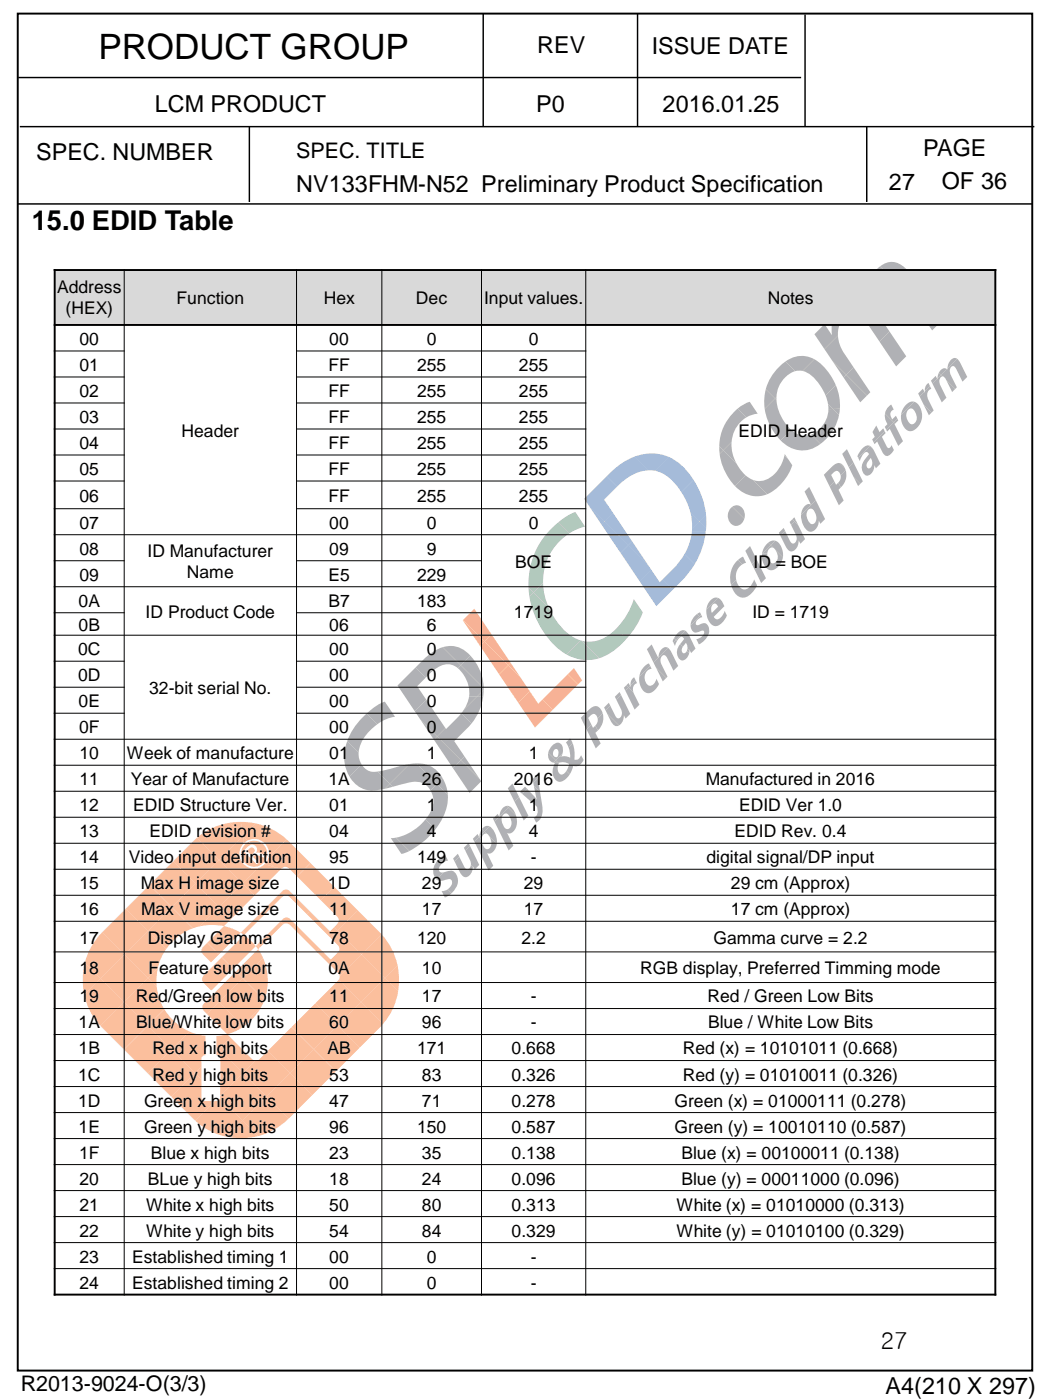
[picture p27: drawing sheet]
<svg xmlns="http://www.w3.org/2000/svg" width="190mm" height="254mm" viewBox="0 0 190 254" stroke-linecap="round" stroke-linejoin="round" font-family="sans-serif">
<defs><g id="words">
<text font-size="6.3" x="17.8" y="10.7">PRODUCT GROUP</text>
<text font-size="5" x="5.8" y="41.8">15.0 EDID Table</text>
<g font-size="4.2">
<text x="97.5" y="9.6">REV</text>
<text x="118.2" y="9.8">ISSUE DATE</text>
<text x="28.1" y="20.4">LCM PRODUCT</text>
<text x="97.3" y="20.4">P0</text>
<text x="120.2" y="20.4">2016.01.25</text>
<text x="6.6" y="28.9">SPEC. NUMBER</text>
<text x="167.5" y="28.4">PAGE</text>
<text x="53.7" y="34.7">NV133FHM-N52 Preliminary Product Specification</text>
<text x="161.3" y="34.4">27</text>
<text x="170.9" y="34.4">OF 36</text>
<text x="159.8" y="244.8">27</text>
<text x="160.7" y="252.8">A4(210 X 297)</text>
</g>
<g font-size="3.9">
<text x="53.7" y="28.7">SPEC. TITLE</text>
<text x="3.8" y="252.4">R2013-9024-O(3/3)</text>
</g>
<g font-size="3.2">
<text x="10.3" y="53.2">Address</text>
<text x="11.9" y="57">(HEX)</text>
<text x="32" y="55.1">Function</text>
<text x="58.8" y="55.1">Hex</text>
<text x="75.5" y="55.1">Dec</text>
<text x="87.8" y="55.1">Input values.</text>
<text x="139.3" y="55.1">Notes</text>
<text x="14.4" y="62.6">00</text>
<text x="59.7" y="62.6">00</text>
<text x="77.4" y="62.6">0</text>
<text x="95.9" y="62.6">0</text>
<text x="14.4" y="67.3">01</text>
<text x="59.6" y="67.3">FF</text>
<text x="75.7" y="67.3">255</text>
<text x="94.1" y="67.3">255</text>
<text x="14.4" y="72">02</text>
<text x="14.4" y="76.7">03</text>
<text x="59.6" y="72">FF</text>
<text x="59.6" y="76.7">FF</text>
<text x="75.7" y="72">255</text>
<text x="75.7" y="76.7">255</text>
<text x="94.1" y="72">255</text>
<text x="94.1" y="76.7">255</text>
<text x="14.4" y="81.4">04</text>
<text x="32.9" y="79.2">Header</text>
<text x="59.6" y="81.4">FF</text>
<text x="75.7" y="81.4">255</text>
<text x="94.1" y="81.4">255</text>
<text x="134" y="79.2">EDID Header</text>
<text x="14.4" y="86.2">05</text>
<text x="59.6" y="86.2">FF</text>
<text x="75.7" y="86.2">255</text>
<text x="94.1" y="86.2">255</text>
<text x="14.4" y="91">06</text>
<text x="14.4" y="95.9">07</text>
<text x="59.6" y="91">FF</text>
<text x="59.7" y="95.9">00</text>
<text x="75.7" y="91">255</text>
<text x="77.4" y="95.9">0</text>
<text x="94.1" y="91">255</text>
<text x="95.9" y="95.9">0</text>
<text x="14.4" y="100.6">08</text>
<text x="26.8" y="101.1">ID Manufacturer</text>
<text x="59.7" y="100.6">09</text>
<text x="77.4" y="100.6">9</text>
<text x="14.4" y="105.3">09</text>
<text x="33.9" y="104.9">Name</text>
<text x="59.6" y="105.3">E5</text>
<text x="75.7" y="105.3">229</text>
<text x="93.5" y="103">BOE</text>
<text x="136.7" y="103">ID = BOE</text>
<text x="14.3" y="110.1">0A</text>
<text x="26.4" y="112.1">ID Product Code</text>
<text x="59.6" y="110.1">B7</text>
<text x="75.7" y="110.1">183</text>
<text x="93.3" y="112.1">1719</text>
<text x="136.5" y="112.1">ID = 1719</text>
<text x="14.2" y="118.9">0C</text>
<text x="14.3" y="114.5">0B</text>
<text x="59.7" y="114.5">06</text>
<text x="59.7" y="118.9">00</text>
<text x="77.4" y="114.5">6</text>
<text x="77.4" y="118.9">0</text>
<text x="14.2" y="123.6">0D</text>
<text x="27.1" y="125.9">32-bit serial No.</text>
<text x="59.7" y="123.6">00</text>
<text x="77.4" y="123.6">0</text>
<text x="14.3" y="128.3">0E</text>
<text x="59.7" y="128.3">00</text>
<text x="77.4" y="128.3">0</text>
<text x="14.3" y="133">0F</text>
<text x="14.4" y="137.7">10</text>
<text x="23" y="137.7">Week of manufacture</text>
<text x="59.7" y="133">00</text>
<text x="59.7" y="137.7">01</text>
<text x="77.4" y="133">0</text>
<text x="77.4" y="137.7">1</text>
<text x="95.9" y="137.7">1</text>
<text x="14.4" y="142.5">11</text>
<text x="23.8" y="142.5">Year of Manufacture</text>
<text x="59.6" y="142.5">1A</text>
<text x="76.5" y="142.5">26</text>
<text x="93.3" y="142.5">2016</text>
<text x="128.1" y="142.5">Manufactured in 2016</text>
<text x="14.4" y="147.2">12</text>
<text x="24.1" y="147.2">EDID Structure Ver.</text>
<text x="59.7" y="147.2">01</text>
<text x="77.4" y="147.2">1</text>
<text x="95.9" y="147.2">1</text>
<text x="134.1" y="147.2">EDID Ver 1.0</text>
<text x="14.4" y="151.9">13</text>
<text x="27.1" y="151.9">EDID revision #</text>
<text x="59.7" y="151.9">04</text>
<text x="77.4" y="151.9">4</text>
<text x="95.9" y="151.9">4</text>
<text x="133.3" y="151.9">EDID Rev. 0.4</text>
<text x="14.4" y="156.6">14</text>
<text x="14.4" y="161.3">15</text>
<text x="23.4" y="156.6">Video input definition</text>
<text x="25.5" y="161.3">Max H image size</text>
<text x="59.5" y="161.3">1D</text>
<text x="59.7" y="156.6">95</text>
<text x="75.7" y="156.6">149</text>
<text x="76.5" y="161.3">29</text>
<text x="95" y="161.3">29</text>
<text x="96.3" y="156.6">-</text>
<text x="128.2" y="156.6">digital signal/DP input</text>
<text x="132.6" y="161.3">29 cm (Approx)</text>
<text x="14.4" y="166">16</text>
<text x="25.6" y="166">Max V image size</text>
<text x="59.7" y="166">11</text>
<text x="76.5" y="166">17</text>
<text x="95" y="166">17</text>
<text x="132.6" y="166">17 cm (Approx)</text>
<text x="14.4" y="171.2">17</text>
<text x="26.8" y="171.2">Display Gamma</text>
<text x="59.7" y="171.2">78</text>
<text x="75.7" y="171.2">120</text>
<text x="94.6" y="171.2">2.2</text>
<text x="129.5" y="171.2">Gamma curve = 2.2</text>
<text x="14.4" y="176.7">18</text>
<text x="26.9" y="176.7">Feature support</text>
<text x="59.6" y="176.7">0A</text>
<text x="76.5" y="176.7">10</text>
<text x="116.2" y="176.7">RGB display, Preferred Timming mode</text>
<text x="14.4" y="181.9">19</text>
<text x="24.6" y="181.9">Red/Green low bits</text>
<text x="59.7" y="181.9">11</text>
<text x="76.5" y="181.9">17</text>
<text x="96.3" y="181.9">-</text>
<text x="128.4" y="181.9">Red / Green Low Bits</text>
<text x="14.3" y="186.6">1A</text>
<text x="14.3" y="191.3">1B</text>
<text x="24.7" y="186.6">Blue/White low bits</text>
<text x="27.7" y="191.3">Red x high bits</text>
<text x="59.4" y="191.3">AB</text>
<text x="59.7" y="186.6">60</text>
<text x="75.7" y="191.3">171</text>
<text x="76.5" y="186.6">96</text>
<text x="92.8" y="191.3">0.668</text>
<text x="96.3" y="186.6">-</text>
<text x="123.9" y="191.3">Red (x) = 10101011 (0.668)</text>
<text x="128.5" y="186.6">Blue / White Low Bits</text>
<text x="14.2" y="196">1C</text>
<text x="27.7" y="196">Red y high bits</text>
<text x="59.7" y="196">53</text>
<text x="76.5" y="196">83</text>
<text x="92.8" y="196">0.326</text>
<text x="123.9" y="196">Red (y) = 01010011 (0.326)</text>
<text x="14.2" y="200.8">1D</text>
<text x="26.1" y="200.8">Green x high bits</text>
<text x="59.7" y="200.8">47</text>
<text x="76.5" y="200.8">71</text>
<text x="92.8" y="200.8">0.278</text>
<text x="122.4" y="200.8">Green (x) = 01000111 (0.278)</text>
<text x="14.3" y="205.5">1E</text>
<text x="26.1" y="205.5">Green y high bits</text>
<text x="59.7" y="205.5">96</text>
<text x="75.7" y="205.5">150</text>
<text x="92.8" y="205.5">0.587</text>
<text x="122.4" y="205.5">Green (y) = 10010110 (0.587)</text>
<text x="14.3" y="210.2">1F</text>
<text x="14.4" y="214.9">20</text>
<text x="26.8" y="214.9">BLue y high bits</text>
<text x="27.4" y="210.2">Blue x high bits</text>
<text x="59.7" y="210.2">23</text>
<text x="59.7" y="214.9">18</text>
<text x="76.5" y="210.2">35</text>
<text x="76.5" y="214.9">24</text>
<text x="92.8" y="210.2">0.138</text>
<text x="92.8" y="214.9">0.096</text>
<text x="123.6" y="210.2">Blue (x) = 00100011 (0.138)</text>
<text x="123.6" y="214.9">Blue (y) = 00011000 (0.096)</text>
<text x="14.4" y="219.6">21</text>
<text x="26.5" y="219.6">White x high bits</text>
<text x="59.7" y="219.6">50</text>
<text x="76.5" y="219.6">80</text>
<text x="92.8" y="219.6">0.313</text>
<text x="122.7" y="219.6">White (x) = 01010000 (0.313)</text>
<text x="14.4" y="224.3">22</text>
<text x="26.5" y="224.3">White y high bits</text>
<text x="59.7" y="224.3">54</text>
<text x="76.5" y="224.3">84</text>
<text x="92.8" y="224.3">0.329</text>
<text x="122.7" y="224.3">White (y) = 01010100 (0.329)</text>
<text x="14.4" y="229.1">23</text>
<text x="14.4" y="233.8">24</text>
<text x="24" y="229.1">Established timing 1</text>
<text x="24" y="233.8">Established timing 2</text>
<text x="59.7" y="229.1">00</text>
<text x="59.7" y="233.8">00</text>
<text x="77.4" y="229.1">0</text>
<text x="77.4" y="233.8">0</text>
<text x="96.3" y="229.1">-</text>
<text x="96.3" y="233.8">-</text>
</g>
</g></defs>
<g fill="#b0b1b5">
<path d="M150.2 73.3l.9 .9h-.8z"/>
<path d="M150.3 74.2h.8l1.1 1.1a8.8 8.8 0 0 1-3.3 5.2l-1.7-1.6a5.3 5.3 0 0 0 3.1-4.7z"/>
<path d="M143.5 78a3.5 3.5 0 0 0 3.7 .9l1.7 1.6a5.2 5.2 0 0 1-7.3-.6z"/>
<path d="M138.9 70.6l1.7 1.7-1.9 1.9v-1.6z"/>
<path d="M151.1 74.2h1.3l-.2 1.1z"/>
<path d="M140.9 72v.6l-.3-.3z"/>
<path d="M151.6 69.9l.7 2.4 .1 1.9h-1.3l-.9-.9-.4-1.6z"/>
<path d="M140.6 72.3l.3 .3a8.6 8.6 0 0 0 2.6 5.4l-1.9 1.9a10.7 10.7 0 0 1-2.9-5.7z"/>
<path d="M145.6 67.3l2.1-2.1a10.2 10.2 0 0 1 3.9 4.7l-1.8 1.8a8.8 8.8 0 0 0-3.7-4.2z"/>
<path d="M142.5 65.6a4.7 4.7 0 0 1 5.2-.4l-2.1 2.1h-1.3z"/>
<path d="M141.3 66.6l1.2-1 1.8 1.7a5.2 5.2 0 0 0-3.4 4.7l-.3 .3-1.7-1.7 .8-1.8 .7-1.2z"/>
<path d="M133.8 74.1l.9-.6 1.3-.6 1.5 2.2-.9 .1-1.2 .5z"/>
<path d="M142.4 82.4l.6 .9-.7-.7z"/>
<path d="M136.6 87.1a3.7 3.7 0 0 0 4.3-1.5 7.1 7.1 0 0 0 1.4-3l.7 .7 .7 1.1a9.1 9.1 0 0 1-4.5 5.3z"/>
<path d="M130.6 82.4l.6-.7 2.4 2.4 .7 1.1 1 1-2 2a10.7 10.7 0 0 1-2.7-5.8z"/>
<path d="M133.3 88.2l2-2 1.3 .9 2.6 2.6a5.1 5.1 0 0 1-5.9-1.5z"/>
<path d="M133.2 74.7l.6-.6 1.6 1.6a5.7 5.7 0 0 0-2.7 4.5l-1.5 1.5-.7-.7a8.8 8.8 0 0 1 2.7-6.3z"/>
<path d="M130.5 81l.7 .7-.6 .7z"/>
<path d="M131.2 81.7l1.5-1.5a6.7 6.7 0 0 0 .9 3.9z"/>
<path d="M157.8 55.1l.8-.8 .4 2z"/>
<path d="M152.7 55.3a3.3 3.3 0 0 1 4.6-.5l-.1-.3 .6 .6-2.1 2.1a2.5 2.5 0 0 0-3.1 1.2l-1.3-1.2 .7-1.2z"/>
<path d="M152 60.9l.2 1.1 .4 1.1 2.3 3.5-1.4 1.4-2.5-2.5-1.4-2.2z"/>
<path d="M149.6 58.8l1.3 2v-1.9l.4-1.7 1.3 1.2-.5 1.3-.1 1.2-2.4 2.4-1.8-2.7z"/>
<path d="M157.8 55.1a5.6 5.6 0 0 1 1.7 2.2l1.9 2.8-1.8 1.9-2.3-3.3-.6-.8-1-.7z"/>
<path d="M166.4 55.1l3.8 3.8-1.1 1-3-4.5z"/>
<path d="M154.9 66.6l3 4.6-.6 .6-3.8-3.8z"/>
<path d="M164.3 48.7l1.2 1.4 2.4 3.5-1.5 1.5-1.8-1.8-1.3-1.8-1.1-.8z"/>
<path d="M153 68.5l.5-.5 3.8 3.8-1.2 1.2z"/>
<path d="M159.7 48.3a3.2 3.2 0 0 1 4.6 .4l-2.1 2-.4-.2z"/>
<path d="M159 48.9l.7-.6 2.1 2.2a2.93 2.93 0 0 0-3.1 2.6l-.1 1.2-.8 .8-.6-.6a6.5 6.5 0 0 1 1.8-5.6z"/>
<path d="M166.4 55.1l1.5-1.5 3 4.5-.7 .8z"/>
<path d="M164.6 53.3l1.8 1.8-.3 .3z"/>
<path d="M151 65.5l2.5 2.5-.5 .5z"/>
<path d="M159.6 62l1.8-1.9 3 4.5-1.8 1.9z"/>
</g>
<g fill="#a5bbd9">
<path d="M114 98.9l.7-.7 2.8 4.2z"/>
<path d="M124.2 100.5l1.9 1.8-1.7 2.3-2.3 2.4-1.9-1.9 2.7-2.7z"/>
<path d="M116.1 105.5l2.1-2.1 1.5 2.2 .5-.5 1.9 1.9-3 3z"/>
<path d="M125.5 96.4h2.6a14.7 14.7 0 0 1-2 5.9l-1.9-1.8 1-2.3z"/>
<path d="M125.3 92.9l1.6 1.7-1.3 1.4-.1-1.5z"/>
<path d="M114 98.9l3.5 3.5 .7 1-2.1 2.1-3.5-5.2z"/>
<path d="M125.8 87.1a14.1 14.1 0 0 1 2.3 6.3l-1.2 1.2-1.6-1.7-.6-1.5-1.1-2.1z"/>
<path d="M126.9 94.6l1.2 1.2v.6h-2.6l.1-.4z"/>
<path d="M109.7 94.6l1.5-1.5 3.5 5.1-.7 .7z"/>
<path d="M126.9 94.6l1.2-1.2v2.4z"/>
<path d="M106 90.5l4.1-4.1 1.9 1.9-2.4 2.3 1.6 2.5-1.5 1.5-2.9-2.9z"/>
<path d="M106.8 91.7l2.9 2.9-.6 .6z"/>
<path d="M109.1 95.2l.6-.6 4.3 4.3-1.4 1.4z"/>
<path d="M121.4 82.9a10.6 10.6 0 0 1 4.4 4.2l-2.2 2.2a8.1 8.1 0 0 0-4.7-3.9z"/>
<path d="M115.1 82.8a8.2 8.2 0 0 1 6.3 .1l-2.5 2.5-1.2-.1z"/>
<path d="M110.1 86.4a13.6 13.6 0 0 1 5-3.6l2.6 2.5a8.5 8.5 0 0 0-5.7 3z"/>
</g>
<g fill="#b0b1b5">
<path d="M132.6 92.1l.3-.2 2.1 2.2a1.48 1.48 0 0 1-1.4 1.3 1.48 1.48 0 0 1-1.5-1.3v-1.1z"/>
<path d="M132.9 91.9a1.53 1.53 0 0 1 1.7 .1 1.53 1.53 0 0 1 .5 1.7l-.1 .4z"/>
<path d="M145.3 93.4l2.7-2.7 1.7 3.5-.9 .8-.2-.5-.5-.4a2.19 2.19 0 0 0-.9-1.8 1.14 1.14 0 0 0-.7 1.8l.1 .3a.78 .78 0 0 0 .9 .7 .78 .78 0 0 0 .6-1l.5 .4a1.7 1.7 0 0 1-1.8 1.9 3.3 3.3 0 0 1-1.5-3z"/>
<path d="M146.8 88.3l1.2 2.4-2.7 2.7a2.01 2.01 0 0 1 1.5-2l.3 .1-1.1-2.3z"/>
<path d="M141.3 96.7l.9-.9 .2 .5-.8 .9z"/>
<path d="M141.6 97.2l.8-.9 .9 1.8 .5 .5a1.02 1.02 0 0 0 .6-1.6l-.9-1.8 .6-.6 .7 .7 1.3 2.5-.9 .9-.3-.6a1.69 1.69 0 0 1-1.5 1.9l-.6-.5z"/>
<path d="M144.1 93.8l.3 .6-.3 .2-.4-.4z"/>
<path d="M144.1 94.6l.3-.2 .4 .9z"/>
<path d="M143.7 94.2l.4 .4-.6 .6-.2-.5z"/>
<path d="M138.3 100.5l.9-.1 .1 .8a1.09 1.09 0 0 0 1.2 1 1.61 1.61 0 0 0 .2-2.4l1.3 1.3a2.68 2.68 0 0 1-2.3 2.3 2.73 2.73 0 0 1-1.4-2.9z"/>
<path d="M138.3 100.4l1.5-1.5 .5 .5a.96 .96 0 0 0-1.1 1z"/>
<path d="M139.2 98.7l.2-.2 .4 .4-1.5 1.5 .4-1.1z"/>
<path d="M139.8 98.9l.8-.8a2.94 2.94 0 0 1 1.4 3z"/>
<path d="M139.4 98.5a1.28 1.28 0 0 1 1.2-.4l-.8 .8z"/>
<path d="M133.9 101.6l.9-.6 .6 1.1-.7 .3z"/>
<path d="M133.6 105.2a2 2 0 0 0 1.5 1.8 2.38 2.38 0 0 0 1.7-1.9l.6 1.1a3.9 3.9 0 0 1-2.5 2.2 2.62 2.62 0 0 1-2.3-2.3z"/>
<path d="M133.7 101.8l.2-.2 .8 .8a2.57 2.57 0 0 0-1.1 2.8l-1 .9a4.5 4.5 0 0 1 1.1-4.3z"/>
<path d="M126.9 111.8l.3 .3a1.17 1.17 0 0 0-.9 1.2 1.51 1.51 0 0 0 1.3-.2 1.03 1.03 0 0 1 1.1 1.1 3.1 3.1 0 0 1-1.9 2.7l-.5-.9a1.46 1.46 0 0 0 1.4-1.5 .76 .76 0 0 0-1 .2 .98 .98 0 0 1-1.4-1v-.3z"/>
<path d="M126.5 111.4l.5-.3 .2 .4-.3 .3z"/>
<path d="M127.2 111.5l.2 .5-.2 .1-.3-.3z"/>
<path d="M126.1 111.7l.4-.3 .4 .4-1.6 1.6 .2-.8z"/>
<path d="M128.9 108.9a1.16 1.16 0 0 1 1.4-.4l-2.1 2.1 .1-.8z"/>
<path d="M130.3 108.5a2.2 2.2 0 0 1 1.1 1.5l-1.9 1.9-.4-.7 1.2-1.1-.5-.6a1.09 1.09 0 0 0-.7 1.7l.4 .7a.71 .71 0 0 0 .6 .5 .71 .71 0 0 0 .7-.4l.7-1.2 .4 .9a2.66 2.66 0 0 1-2.3 1.9 2.83 2.83 0 0 1-1.4-3z"/>
<path d="M135.2 99.9l.9-.8 1.2 2.4-.9 .8z"/>
<path d="M136.4 102.3l.9-.8 1.7 3.4-.9 .9z"/>
<path d="M168.2 69.7l.3-.2 .2 .5-.9 .9a1.54 1.54 0 0 1 .4-1.2z"/>
<path d="M167.8 70.9l.9-.9 .3 .6a1.29 1.29 0 0 0-.5 2l.9 1.9-.4 .4-1.4-1.4-.8-1.6 .9-.9 .1 .3z"/>
<path d="M166.6 71.4l.8-.9 .3 .5-.9 .9z"/>
<path d="M167.6 73.5l1.4 1.4-.5 .4z"/>
<path d="M170.7 67.1a.8 .8 0 0 1 1.1-.1l-1.1 1-.4-.4z"/>
<path d="M170.3 67.6l.4 .4-.6 .6z"/>
<path d="M172.5 65.3a.81 .81 0 0 1 1.1-.2l-1.7 1.7a2.18 2.18 0 0 1 .6-1.5z"/>
<path d="M170.7 68l1.1-1h.1v-.2l1.7-1.7 .5 .6 1.4 2.7-.9 .8-1.1-2.2-.5-.6a.98 .98 0 0 0-.5 1.6l1.1 2.3-.3 .3-1.9-2.1z"/>
<path d="M168.9 69.1l.9-.9 .2 .5-.8 .9z"/>
<path d="M170.7 68l.3 .3a1.08 1.08 0 0 0-.4 1.7l1.1 2.2-.8 .8-1.7-3.4 .8-.9 .1 .1v-.2z"/>
<path d="M171.7 68.9l1.6 1.7-.6 .5z"/>
<path d="M160.8 78l1.3-1.4 .3 .3-.1 .1 1.5 3-.8 .9-1.6-3.1-.5 .5z"/>
<path d="M162.8 75.9l.2 .4-.6 .6-.3-.3z"/>
<path d="M160.6 75l1.5 1.6-1.3 1.4-.3-.6 .5-.4-.4-.9z"/>
<path d="M161.4 73.6l.3-.2 .5 .9a.89 .89 0 0 0-.5 1.4l.2 .4 .6-.7 .3 .5-.7 .7-1.5-1.6 .2-.6z"/>
<path d="M164.4 73.4a1.39 1.39 0 0 1 1.4-.5l-2.3 2.3 .4-1.1z"/>
<path d="M163.5 75.2h.9l.1 .8a1.13 1.13 0 0 0 1.2 .9 1.67 1.67 0 0 0-.4-2.8 1.1 1.1 0 0 0-.9 1.1h-.8l2.2-2.3a2.97 2.97 0 0 1 .8 4.4 1.54 1.54 0 0 1-2.3 .6l-.7-1.1-.1-.8z"/>
<path d="M157.8 80.9l.7 .7 1.2 2.5-.8 .9-.3-.6-.3-.3-.3-1a1.54 1.54 0 0 0-.7 1.7l.1 .1a.69 .69 0 0 0 .9-.8l.3 .3a1.72 1.72 0 0 1-1.4 1.9 1.84 1.84 0 0 1-.3-3l.8-.9-.4-.4a2.06 2.06 0 0 0-1.3 1.7l-.3-.7z"/>
<path d="M156.5 81.3a1.13 1.13 0 0 1 1.3-.4l-2.1 2.1a1.2 1.2 0 0 1 .5-1.3z"/>
<path d="M157.8 80.9l.6 .6z"/>
<path d="M159 77.2l.6 1.2 .6-.7 .3 .5-2 2-.3-.5 .5-.4-.4-.9z"/>
<path d="M160.5 78.2l.2 .4-.7 .7 1 1.9 .3 .1 .4-.5 .5 .8-.3 .5a.93 .93 0 0 1-1 .6 .93 .93 0 0 1-.8-.7l-1-1.9-.4 .5-.2-.4z"/>
<path d="M151.4 87.3l.3 .7 .4-.4 .5 .8-.5 .5 1 1.9-.9 .9-1.7-3.5z"/>
<path d="M149.5 86.1a5.3 5.3 0 0 1 2.5-2.1h.3l1 1 .1 .3-.9 .9v-.1a.68 .68 0 0 0-.6-.7 .68 .68 0 0 0-.7 .4l-.4 .4 .6 1.1-.9 .9z"/>
<path d="M152.3 84a1.67 1.67 0 0 1 1 1z"/>
<path d="M152.5 86.2l.9-.9a3 3 0 0 1-.8 3.1l-.5-.8a1.4 1.4 0 0 0 .4-1.4z"/>
<path d="M154 84.7l.8-.8 1.7 3.4-.4 .5-1.2-1.2z"/>
<path d="M152.8 82.4l.9-.9 1.1 2.4-.8 .8z"/>
<path d="M154.9 86.6l1.2 1.2-.4 .4z"/>
</g>
<g fill="#fbbf9d">
<path d="M36.3 168.1l3.4-3.5 2.2 2.1-1.3 1.3a10.7 10.7 0 0 0-4.3 .1z"/>
<path d="M49.6 157.2l1.4 .4-.5 .5z"/>
<path d="M31.1 164.6l4.3-4.3 4.3 4.3-3.4 3.5-1.3 .3z"/>
<path d="M26.8 177.5l1.8-1.8-.2 1.8 .1 1.6z"/>
<path d="M43.7 169.2l.3-.3 .6 .5-.3 .3z"/>
<path d="M26.8 186.1l3-3a10.7 10.7 0 0 0 4.6 4l-3.3 3.3z"/>
<path d="M39.3 188l1.9-.4 .6 .7-2.1 2.1-.4-.5z"/>
<path d="M39.3 189.9l.4 .5-.4 .5z"/>
<path d="M22.5 190.4l4.3-4.3 4.3 4.3-4.3 4.3z"/>
<path d="M31.1 190.4l4.3 4.3-4.3 4.3-4.3-4.3z"/>
<path d="M39.7 164.6l4.3-4.3 2.2 2.1-4.3 4.3z"/>
<path d="M46.6 171.4l4.3-4.3 .5 .6-4.3 4.2z"/>
<path d="M44 168.9l4.3-4.3 .6 .5-4.3 4.3z"/>
<path d="M22.8 164.9l4 4-4.3 4.3-4-4z"/>
<path d="M48.3 164.5l-4.3 4.4z"/>
<path d="M48.5 156.1l1.1 1.1-1.6-.4z"/>
<path d="M48.3 164.5l3-2.9z"/>
<path d="M56.3 156.6l4.3 4.3-2.4 2.4-4.3-4.3z"/>
<path d="M46.6 171.4l.5 .5-.3 .3-.4-.6z"/>
<path d="M52 152.3l4.3 4.3-2.4 2.4-1.4-1.3a.94 .94 0 0 0-1.5-.1l-1.4-.4-1.1-1.1 .2-.5z"/>
<path d="M50.9 167.1a1.08 1.08 0 0 1 1.8-.3l1 1-.5 .6a1.35 1.35 0 0 0-1.8-.7z"/>
<path d="M46.8 157.5l1.2-.7 1.6 .4 .9 .9-4.3 4.3-2.2-2.1z"/>
<path d="M60.6 160.9l4.3 4.3-3.6 3.7-.7-.7a1.35 1.35 0 0 0 .7-1.7l-3.1-3.2z"/>
<path d="M51.3 161.6a.9 .9 0 0 1 1.3 .1l3.6 3.6-.5 .5-3.1-3a.93 .93 0 0 0-1.5 0l-2.2 2.3-.6-.5z"/>
<path d="M43.7 169.2l.3-.3z"/>
<path d="M35.4 203.3l3.6-3.6h.2a.64 .64 0 0 0 .7-.5l4.1 4.1-2.9 2.9a11.4 11.4 0 0 1-5.7-2.9z"/>
<path d="M35.8 152a11.8 11.8 0 0 1 5.9-2.7l2.3 2.4-4.3 4.3z"/>
<path d="M65.6 181.8l3.9 3.9-4.2 4.4-4-4z"/>
<path d="M34.9 152.8l.9-.8 3.9 4-4.3 4.3-4-4z"/>
<path d="M44 151.7l2.3-2.3a11.9 11.9 0 0 1 5.7 2.9l-3.3 3.3a2.68 2.68 0 0 0-.9-2.8 2.68 2.68 0 0 0-2.9-.3z"/>
<path d="M43.7 149.1l2.6 .3-2.3 2.3z"/>
<path d="M39.7 156l4.3 4.3-4.3 4.3-4.3-4.3z"/>
<path d="M41.7 149.3l2-.2 .3 2.6z"/>
<path d="M26.8 168.9l3.3 3.3-.9 1.7-.6 1.8-1.8 1.8-4.3-4.3z"/>
<path d="M18.2 177.5l4.3-4.3 4.3 4.3-4.3 4.3z"/>
<path d="M22.8 164.9l4.3-4.3 4 4-4.3 4.3z"/>
<path d="M26.8 168.9l4.3-4.3 3.9 3.8a10.4 10.4 0 0 0-4.9 3.8z"/>
<path d="M31.4 156.3l4 4-4.3 4.3-4-4z"/>
<path d="M34.4 187.1l1.4 .6 1.5 .2v3.5a.71 .71 0 0 0-.8 .9v1.3l-1.1 1.1-4.3-4.3z"/>
<path d="M53.7 167.8l4.3 4.3-.5 .6-4.3-4.3z"/>
<path d="M69.9 177.5l2.2-2.3a13.5 13.5 0 0 1 .1 4.6z"/>
<path d="M39.7 190.4l2.1-2.1 3.9 3.8 .6 .3-2.3 2.3z"/>
<path d="M39.3 190.9l.4-.5 4.3 4.3-4 4.1v-6.6a.7 .7 0 0 0-.7-.8z"/>
<path d="M36.5 193.6v2.2l-1.1-1.1z"/>
<path d="M69.9 177.5l2.3 2.3a11.7 11.7 0 0 1-2.7 5.9l-3.9-3.9z"/>
<path d="M44 151.7l.9 .8-.7 .5z"/>
<path d="M17.9 185.7l.3 .4z"/>
<path d="M55.7 165.8l.5-.5 3.7 3.7 .7-.8 .7 .7-1.3 1.3z"/>
<path d="M22.5 181.8l4.3-4.3 1.7 1.6 .5 2.4 .8 1.6-3 3z"/>
<path d="M35.4 203.3l.4 .3z"/>
<path d="M44 203.3l2.9 2.8a13.3 13.3 0 0 1-5.8 .1z"/>
<path d="M65.6 173.2l4.3 4.3-4.3 4.3-4.1-4.1 .1-.6z"/>
<path d="M61.3 168.9l4.3 4.3-4 3.9-.3-.6-3.8-3.8 .5-.6 2 2 1.2-1.2a.95 .95 0 0 0 0-1.5l-1.2-1.2z"/>
<path d="M69.2 169.5a11.9 11.9 0 0 1 2.9 5.7l-2.2 2.3-4.3-4.3z"/>
<path d="M44 203.3l4.3-4.3 4 4a12 12 0 0 1-5.4 3.1z"/>
<path d="M61.5 177.7l4.1 4.1-4.3 4.3-4.1-4.1z"/>
<path d="M52.6 194.7l4 4-4.3 4.3-4-4z"/>
<path d="M61.3 168.9l3.6-3.7 4.3 4.3-3.6 3.7z"/>
<path d="M18.2 177.5l4.3 4.3-4.3 4.3a11.3 11.3 0 0 1-2.9-5.7z"/>
<path d="M39.7 156l4.3-4.3 .2 1.3a2.67 2.67 0 0 0-.4 3.3 2.67 2.67 0 0 0 3 1.2l-2.8 2.8z"/>
<path d="M15.4 174.6l2.8 2.9-2.9 2.9a13.3 13.3 0 0 1 .1-5.8z"/>
<path d="M18.5 169.2l4 4-4.3 4.3-2.8-2.9a12 12 0 0 1 3.1-5.4z"/>
<path d="M57 190.4l3.9 4-4.3 4.3-4-4z"/>
<path d="M52.9 186.3l4.3-4.3 4.1 4.1-4.3 4.3z"/>
<path d="M26.8 194.7l4.3 4.3z"/>
<path d="M18.2 186.1l4.3 4.3z"/>
<path d="M22.5 190.4l4.3 4.3z"/>
<path d="M31.1 199l4.3 4.3z"/>
<path d="M57 190.4l4.3-4.3 4 4-4.4 4.3z"/>
<path d="M52.9 186.3l4.1 4.1-4.3 4.3-4.1-4.1z"/>
<path d="M18.2 186.1l4.3-4.3 4.3 4.3-4.3 4.3z"/>
<path d="M44 194.7l4.3 4.3-4.3 4.3-4.1-4.1 .1-.4z"/>
<path d="M35.4 194.7l1.1 1.1v3.2a.71 .71 0 0 0 .8 .8l1.7-.1-3.6 3.6-4.3-4.3z"/>
<path d="M46.3 192.4l.7-.1 1.6-1.7 4 4.1-4.3 4.3-4.3-4.3z"/>
<path d="M46.6 154.3l.6 .5h-.8z"/>
<path d="M45.1 152.7a2.36 2.36 0 0 1 3.4 2.2l-.3 .2a2.17 2.17 0 0 1-1.6-.8 .92 .92 0 0 0-1-1.1z"/>
<path d="M44.5 153.2l.6-.5 .5 .5a2.94 2.94 0 0 0-1.5 1.2l2.4 2.4 .4-.4-1-.9 .4-.3h.5l1 .4 .1-.1 .4 .4a2.36 2.36 0 0 1-3.5 .9 2.36 2.36 0 0 1-.3-3.6z"/>
<path d="M47.6 156.7l.4-.3z"/>
<path d="M48.2 155.1l.3-.2-.2 1-.4-.4z"/>
<path d="M45.1 154.1a.58 .58 0 0 1 .9-.2 .58 .58 0 0 1 0 .9l-.4 .4-.8-.8z"/>
<path d="M37 176.9l3.3-3.2 2 2-4 4-1.3-1.3a.95 .95 0 0 1 0-1.5z"/>
<path d="M44.3 169.7l1 .8 1.1 1.1-4.1 4.1-2-2z"/>
<path d="M36.9 171.7l.7-.7 2.1 2.2-1.4 1.4-1.4-1.3a.95 .95 0 0 1 0-1.6z"/>
<path d="M37.6 171l3-3 1.6 .5 1.5 .7-4 4z"/>
<path d="M47.3 182.8l-1.3 1.9-1.8 1.5-.2-.1z"/>
<path d="M38.5 180.5l1.2 1.3-2.2 2.2a1.29 1.29 0 0 1-.6-1.8z"/>
<path d="M42.8 176.2l4-4 .9 1.6-3.7 3.7z"/>
<path d="M44 177.5l3.7-3.7a10.3 10.3 0 0 1 .3 7.6z"/>
<path d="M43.3 186.8l.7-.7 .2 .1z"/>
<path d="M42.8 176.2l1.2 1.3-4.3 4.3-1.2-1.3z"/>
<path d="M37.5 184l2.2-2.2 4.3 4.3a5.9 5.9 0 0 1-2.8 1.5z"/>
<path d="M39.7 181.8l4.3-4.3 4 3.9-.7 1.4-3.3 3.3z"/>
</g>
<g fill="#b0b1b5">
<path d="M68.5 140l5.8-1.4-3.6 3.6z"/>
<path d="M70.9 152.1l.9-.1 2.5 2.4-1.5 .5z"/>
<path d="M79.3 142.2l1-1 .7 1.5 .3 1.5z"/>
<path d="M66.5 129.4l1.8-1.4 1.5-.7 1.9 2.7-1.6 .5-1.6 .9z"/>
<path d="M71.8 152a9.4 9.4 0 0 0 5.4-3.3l1.8 1.8-.8 .8a15.2 15.2 0 0 1-3.9 3.1z"/>
<path d="M65.8 130.2l.7-.8 2 2a7.5 7.5 0 0 0-3.4 5.2l-2.1-2.1 .5-1.3 .8-1.3z"/>
<path d="M69.8 143.1l.9-.9 .5 .6z"/>
<path d="M79.3 142.2l2 2a9.1 9.1 0 0 1-2.3 6.3l-1.8-1.8a4.4 4.4 0 0 0 .9-5.3z"/>
<path d="M74.3 138.6l1.3-.1 3.7 3.7-1.2 1.2a3.2 3.2 0 0 0-4.1-1.4l-2.8 .8-.5-.6z"/>
<path d="M75.6 138.5a4.9 4.9 0 0 1 4.7 2.7l-1 1z"/>
<path d="M63.4 140.9l2.2-2.2a2.56 2.56 0 0 0 2.9 1.3l2.2 2.2-.9 .9a5.6 5.6 0 0 1-5-.6l-.8-.8z"/>
<path d="M63 134.5l2.1 2.1v.9l.5 1.2-2.2 2.2a7.3 7.3 0 0 1-.4-6.4z"/>
<path d="M80.1 161.7l.6-.1 .5-.3 .7 .8-.6 .5-.6 .2z"/>
<path d="M78.8 158.9l.5 .5-.1 .2z"/>
<path d="M79.3 159.4l1.2-1.1a2.69 2.69 0 0 1 1.8-.2 2.59 2.59 0 0 1-.4 4l-.7-.8a1.16 1.16 0 0 0 .6-1.8h-.3l-.9 .2a.98 .98 0 0 1-1.3-.3z"/>
<path d="M79.3 159.4l.4 .4-.5-.2z"/>
<path d="M79.6 155.8l1.1-.8 .6 1.1a1.68 1.68 0 0 0-1.6 2 .6 .6 0 0 0 .8 .2l-1.2 1.1a1.96 1.96 0 0 1-.4-2.6z"/>
</g>
<g fill="#aec8b8">
<path d="M101.3 94.8l1.6-1.2 1.5-.7 1.7 2.6-1.4 .5-1.4 .8z"/>
<path d="M115 108.7l1.6 2.4a14.4 14.4 0 0 1-2.9 4.7l-1.8-1.8a12.7 12.7 0 0 0 3.1-5.3z"/>
<path d="M100 96l1.3-1.2 2 2a10.6 10.6 0 0 0-4 4.6l-1.9-1.9 1.3-2.1z"/>
<path d="M96.8 107.5l2.8 2.8 1.1 1.9-2.2 2.2a15.9 15.9 0 0 1-2.4-6.1z"/>
<path d="M95.9 106.6l.9 .9-.7 .8z"/>
<path d="M97.4 99.5l1.9 1.9a10.7 10.7 0 0 0-.8 4.4l-1.7 1.7-.9-.9v-.3a14.5 14.5 0 0 1 1.5-6.8z"/>
<path d="M98.5 114.4l2.2-2.2a9.1 9.1 0 0 0 4.6 4l-2.5 2.5a12.9 12.9 0 0 1-4.3-4.3z"/>
<path d="M102.8 118.7l2.5-2.5h.2l3.2 3.2a7.5 7.5 0 0 1-5.9-.7z"/>
<path d="M105.5 116.2a6.2 6.2 0 0 0 6.4-2.2l1.8 1.8a12.1 12.1 0 0 1-5 3.6z"/>
<path d="M96.8 107.5l1.7-1.7 .3 1.9 .8 2.6z"/>
</g>
<g fill="#f9b297">
<path d="M103 122.3l1.9 1.9-4.6 4.6-1.9-1.9z"/>
<path d="M87.9 116.4l4.3 4.3-1.6 1.7-3.5-5.2z"/>
<path d="M96.1 125.4l1.5 2.3 .8-.8 1.9 1.9-3.2 3.2-3.1-4.5z"/>
<path d="M84 112.5l2.1-2.1 3.1 4.7-1.3 1.3z"/>
<path d="M87.9 116.4l1.3-1.3 3.5 5.2-.5 .4z"/>
<path d="M92.2 120.7l2.3 2.3 1.6 2.4-2.1 2.1-3.4-5.1z"/>
<path d="M84 112.5l3.9 3.9-.8 .8z"/>
<path d="M104.1 121.2l1.5 2.2-.7 .8-1.9-1.9z"/>
<path d="M92.2 120.7l.5-.4 1.8 2.7z"/>
</g>
<g fill="#b0b1b5">
<path d="M75.4 121.1l1.9-1.8 1-.9 1-.6 1-.4 3.3 3.3-.5 .5a2.94 2.94 0 0 0-3.8 0l-2.1 1.7z"/>
<path d="M83.1 121.2l.5-.5 4.2 4.2v.3l-1.3 1.2h-1.4a6 6 0 0 0-2-5.2z"/>
<path d="M77.3 127l3.5 5.1-1.5 1.5-3-3-1-1.6z"/>
<path d="M85.3 119a9 9 0 0 1 2.5 5.9l-4.2-4.2z"/>
<path d="M75.4 121.1l1.8 1.8-1.5 1.6 1.6 2.5-2 2.1-3.2-4.7z"/>
<path d="M80.3 117.4a4.6 4.6 0 0 1 5 1.6l-1.7 1.7z"/>
<path d="M79.3 133.6l4.3 4.3-1.4 1.4-3.5-5.1z"/>
<path d="M85.1 126.4h1.4l-2.3 2.4 .7-1.5z"/>
<path d="M86.5 126.4l1.3-1.2-.1 1.2z"/>
<path d="M84.3 137.2l2.8 4.2-3.5-3.5z"/>
<path d="M86.5 126.4h1.2l-.6 2.2-.7 1.4-.8 1.3-1.9-1.9 .5-.6z"/>
<path d="M79.3 133.6l1.5-1.5 .1 .2 2.8-2.9 1.9 1.9-3.2 3.2 1.9 2.7-.7 .7z"/>
<path d="M76.3 130.6l3 3-.6 .6z"/>
<path d="M83.6 137.9l3.7 3.9-2.1 2.1-3-4.6z"/>
<path d="M97.6 141.2l.4 2.5-1.1-1.1-.2-.6z"/>
<path d="M94.7 144l.9-.9 1.8 1.9-.5-2.4 1.1 1.1a10.3 10.3 0 0 1 .4 4 2.07 2.07 0 0 1-1.1 1.5l-.5-.9 .6-.4a1.92 1.92 0 0 0 0-1.5z"/>
<path d="M94.3 143.7l.9-1 .4 .4-.9 .9z"/>
<path d="M97.5 140.5l.1 .7-.9 .8-.1-.7z"/>
<path d="M102.7 134.7l.7-.7 .5 .8-.8 .8z"/>
<path d="M100.2 135.3a1.04 1.04 0 0 1 1.3-.5 1.04 1.04 0 0 1 .6 1.1v.8l-.7 .6-.3 .1a1.01 1.01 0 0 0-.1-1.5 .76 .76 0 0 0-.6 1 .76 .76 0 0 0 1 .4l-.6 .6-1.3-1.3 .2-.8z"/>
<path d="M99.5 136.6l1.3 1.3-.4 .5a1.4 1.4 0 0 1-.9-1.8z"/>
<path d="M100.8 137.9l.5 .5h-.9z"/>
<path d="M102.1 136.7l-.2 .6h-.5z"/>
<path d="M100.7 138.4l.7 .1a1.46 1.46 0 0 0 .4 2l.4-.1 .6-.5 .6 .6a2.26 2.26 0 0 1-2.2 1.3 2.36 2.36 0 0 1-.5-3.4z"/>
<path d="M101.3 138.4l.1 .1z"/>
<path d="M103.1 135.6l.8-.8 .3 1.4v1.6a.99 .99 0 0 0 1.2-.8l.5 .9-.4 .5a1.29 1.29 0 0 1-1.5 .6l-.6 1.5-.6-.6 .5-1.3-1.2-.3-.8 .1-.5-.5 .6-.6h.5a2.21 2.21 0 0 1 1.5 .2v-1.2z"/>
<path d="M93.3 145.4l.9-.8 1.7 3.4-.9 .9z"/>
<path d="M93 142.2l1.2 2.4-.9 .8-1.2-2.4z"/>
<path d="M92.4 146.3l.8 .7 .4 .9-1.4-1.4z"/>
<path d="M92.2 146.5l1.4 1.4a2.58 2.58 0 0 1-1 3.3l-.6-.1 1.1 2.3-.8 .9-2.6-5.3 .9-.8 .4 .4a2.41 2.41 0 0 0 .9 1.8 1.06 1.06 0 0 0 .8-1.6l-.1-.2a1.1 1.1 0 0 0-1-1 1.16 1.16 0 0 0-.6 1l-.4-.3v-.2z"/>
<path d="M91.2 146.6l.7-.4 .3 .3-1.6 1.6a2.23 2.23 0 0 1 .6-1.5z"/>
<path d="M91.9 146.2l.5 .1-.2 .2z"/>
<path d="M89.4 148.5l.9-.8 .3 .5-.9 .8z"/>
<path d="M87.9 150.8l.9-.9a3.5 3.5 0 0 1 1.3 3.2z"/>
<path d="M85.8 152.2l.9-.9 .2 .5-.9 .9z"/>
<path d="M87.6 150.2a.97 .97 0 0 1 1.2-.3l-.9 .9-.4-.4z"/>
<path d="M86.9 151.8l.5 .4a2.24 2.24 0 0 0 .8 1.9 1.07 1.07 0 0 0 .9-1.6l-.4-.9 1.4 1.5a1.87 1.87 0 0 1-1.4 1.8l-.3-.1 1.1 2.3-.9 .8-2.6-5.2z"/>
<path d="M87.5 150.4l.4 .4-.9 1 .1-.8z"/>
<path d="M87 151.8l.9-1 .5 .5a.86 .86 0 0 0-1 .9l-.4-.3z"/>
<path d="M82.2 155.8l.9-.9 .2 .5-.8 .9z"/>
<path d="M85 152.9l.3 .6-.9 .8-.2-.5z"/>
<path d="M83.3 155.4l.9 1.8 .4 .5a.73 .73 0 0 0 .8-.8l.4 .4a1.64 1.64 0 0 1-1.5 1.8l-.6-.5-1.2-2.3z"/>
<path d="M84.4 154.3l.9-.8 1.7 3.4-.8 .8-.4-.5v.1l-.4-.4v-.6z"/>
<path d="M86 157.5l.2 .2-.1 .1z"/>
<path d="M122.6 116.1l.2 .2-.3 .9-.3-.6z"/>
<path d="M123.4 116.9l.5 .5-.2 .5a.48 .48 0 0 0 .3 .6 .48 .48 0 0 0 .6-.4l.4 .4-.1 .3a1.07 1.07 0 0 1-1.7 .7 2.04 2.04 0 0 1 .2-2.6z"/>
<path d="M123 114.9a1.14 1.14 0 0 1 1.3-.5l-1.7 1.7-.3-.3z"/>
<path d="M122.3 115.8l.3 .3-.4 .5-.2-.3z"/>
<path d="M122.6 116.1l1.7-1.7 .2 .2 .5 .7 1.2 2.4-.8 .8-.3-.6-.4-.2v-.6l-.2-.5-.6 .8-.5-.5 .7-1-.2-.2a.66 .66 0 0 0-1 .4l-.1 .2z"/>
<path d="M124.7 117.7l.4 .2-.1 .6-.4-.4z"/>
<path d="M117.4 117.8l.8-.9 1.2 2.4-.9 .9z"/>
<path d="M120 117.8a.85 .85 0 0 1 1.2-.3l-1.7 1.8a2.1 2.1 0 0 1 .5-1.5z"/>
<path d="M119 121.1l1.9 1.9-.7 .6z"/>
<path d="M119.4 119.3l1.8-1.8 .2 .2 1.6 3.1-.8 .9-1.1-2.3-.5-.5a1.02 1.02 0 0 0-.6 1.6l1.1 2.3-.2 .2-1.9-1.9-.5-.9z"/>
<path d="M114.8 123.1l.3-.2 .2 .5-.9 .9a1.54 1.54 0 0 1 .4-1.2z"/>
<path d="M114 123.9l.3 .5-.3 .3-.4-.4z"/>
<path d="M114.3 124.4l.1 .3v-.4l.9-.9 .3 .6a1.16 1.16 0 0 0-.7 1.7l-.9-1z"/>
<path d="M113.2 124.8l.4-.5 .4 .4-.6 .6z"/>
<path d="M114 124.7a6.8 6.8 0 0 1 2 3.2l-.9 .8-1.7-3.4z"/>
<path d="M116 122.7l1.9-1.9 .3 .5a1.64 1.64 0 0 0-1.2 1.4 1.64 1.64 0 0 0 .8 1.7 1.36 1.36 0 0 0 1.3-1.3l.5 1a2.47 2.47 0 0 1-2.2 1.7 2.65 2.65 0 0 1-1.4-3.1z"/>
<path d="M116.9 120.9l.8-.5 .2 .4-1.9 1.9 .2-.8z"/>
<path d="M112.4 125.5l.3 .6-.9 .8-.2-.5z"/>
<path d="M109.6 128.4l.9-.9 .2 .5-.8 .9z"/>
<path d="M111.8 126.9l.9-.8 1.7 3.4-.9 .9-.3-.6-.2 1-.7 .8-2.1-2.1-.3-.6 .8-.9 .9 1.8 .4 .5a1.03 1.03 0 0 0 .7-1.6z"/>
<path d="M110.2 129.5l2.1 2.1a.87 .87 0 0 1-1.2-.4z"/>
<path d="M105.4 130.2l1.4-1.4a1.33 1.33 0 0 1 2.1-.3l.4 .9-.9 .9-.3-.7-.3-.1-.4 .1-.7 .7 .6 1.1-.9 .9z"/>
<path d="M109.3 129.4a3.1 3.1 0 0 1-.8 3.1l-.5-.8a1.4 1.4 0 0 0 .4-1.4z"/>
<path d="M106.4 132.3l.9-.9 .3 .7 .4-.4 .5 .8-.5 .5 1 1.9-.9 .9z"/>
</g>
<path d="M3.2 2.5h184.1v246.2h-184.1z" fill="none" stroke="#000" stroke-width=".35"/>
<path d="M3.3 14.1h142M87.7 2.5v20.4M115.7 2.5v20.4M146.1 2.6v20.4M3.2 37h184.1M3.6 23h184.1M45.2 23v13.6M157.3 23v13.6" fill="none" stroke="#000" stroke-width=".26"/>
<g fill="#d9d9d9">
<path d="M9.9 49h12.6v10h-12.6z" fill-rule="evenodd"/>
<path d="M22.5 49h31.3v10h-31.3z" fill-rule="evenodd"/>
<path d="M53.8 49h15.5v10h-15.5z" fill-rule="evenodd"/>
<path d="M69.3 49h18.1v10h-18.1z" fill-rule="evenodd"/>
<path d="M87.4 49h18.9v10h-18.9z" fill-rule="evenodd"/>
<path d="M106.3 49h74.3v10h-74.3z" fill-rule="evenodd"/>
</g>
<g fill="none" stroke="#000" stroke-width=".18">
<path d="M22.5 48.8v186.3M53.8 48.8v186.3M69.3 48.8v186.3M87.4 48.8v186.3M106.3 48.8v186.3M9.7 63.7h12.9M9.7 68.4h12.9M9.7 73.1h12.9M9.7 77.8h12.9M53.7 63.7h52.7M53.7 68.4h52.7M53.7 73.1h52.7"/>
<path d="M53.7 77.8h52.7M9.7 82.5h12.9M9.7 87.3h12.9M9.7 92.3h12.9M9.7 97h171.1M53.7 82.5h52.7M53.7 87.3h52.7M53.7 92.3h52.7M9.7 101.7h12.9M9.7 106.5h171.1M9.7 111.2h12.9M9.7 115.2h171.1"/>
<path d="M9.7 120h12.9M53.7 101.7h33.7M53.7 111.2h33.7M53.7 120h52.7M9.7 124.7h12.9M9.7 129.4h12.9M9.7 134.1h171.1M9.7 138.8h171.1M53.7 124.7h52.7M53.7 129.4h52.7M9.7 143.6h171.1M9.7 148.3h171.1"/>
<path d="M9.7 153h171.1M9.7 157.7h171.1M9.7 162.4h171.1M9.7 167.1h171.1M9.7 172.7h171.1M9.7 178.3h171.1M9.7 183h171.1M9.7 187.7h171.1M9.7 192.4h171.1M9.7 197.1h171.1M9.7 201.9h171.1M9.7 206.6h171.1"/>
<path d="M9.7 211.3h171.1M9.7 216h171.1M9.7 220.7h171.1M9.7 225.4h171.1M9.7 230.2h171.1"/>
</g>
<path d="M9.7 59h171.1M9.7 49h171.1M9.9 48.8v186.3M180.6 48.8v186.3M9.7 234.9h171.1" fill="none" stroke="#000" stroke-width=".35"/>
<use href="#words"/>
</svg>
